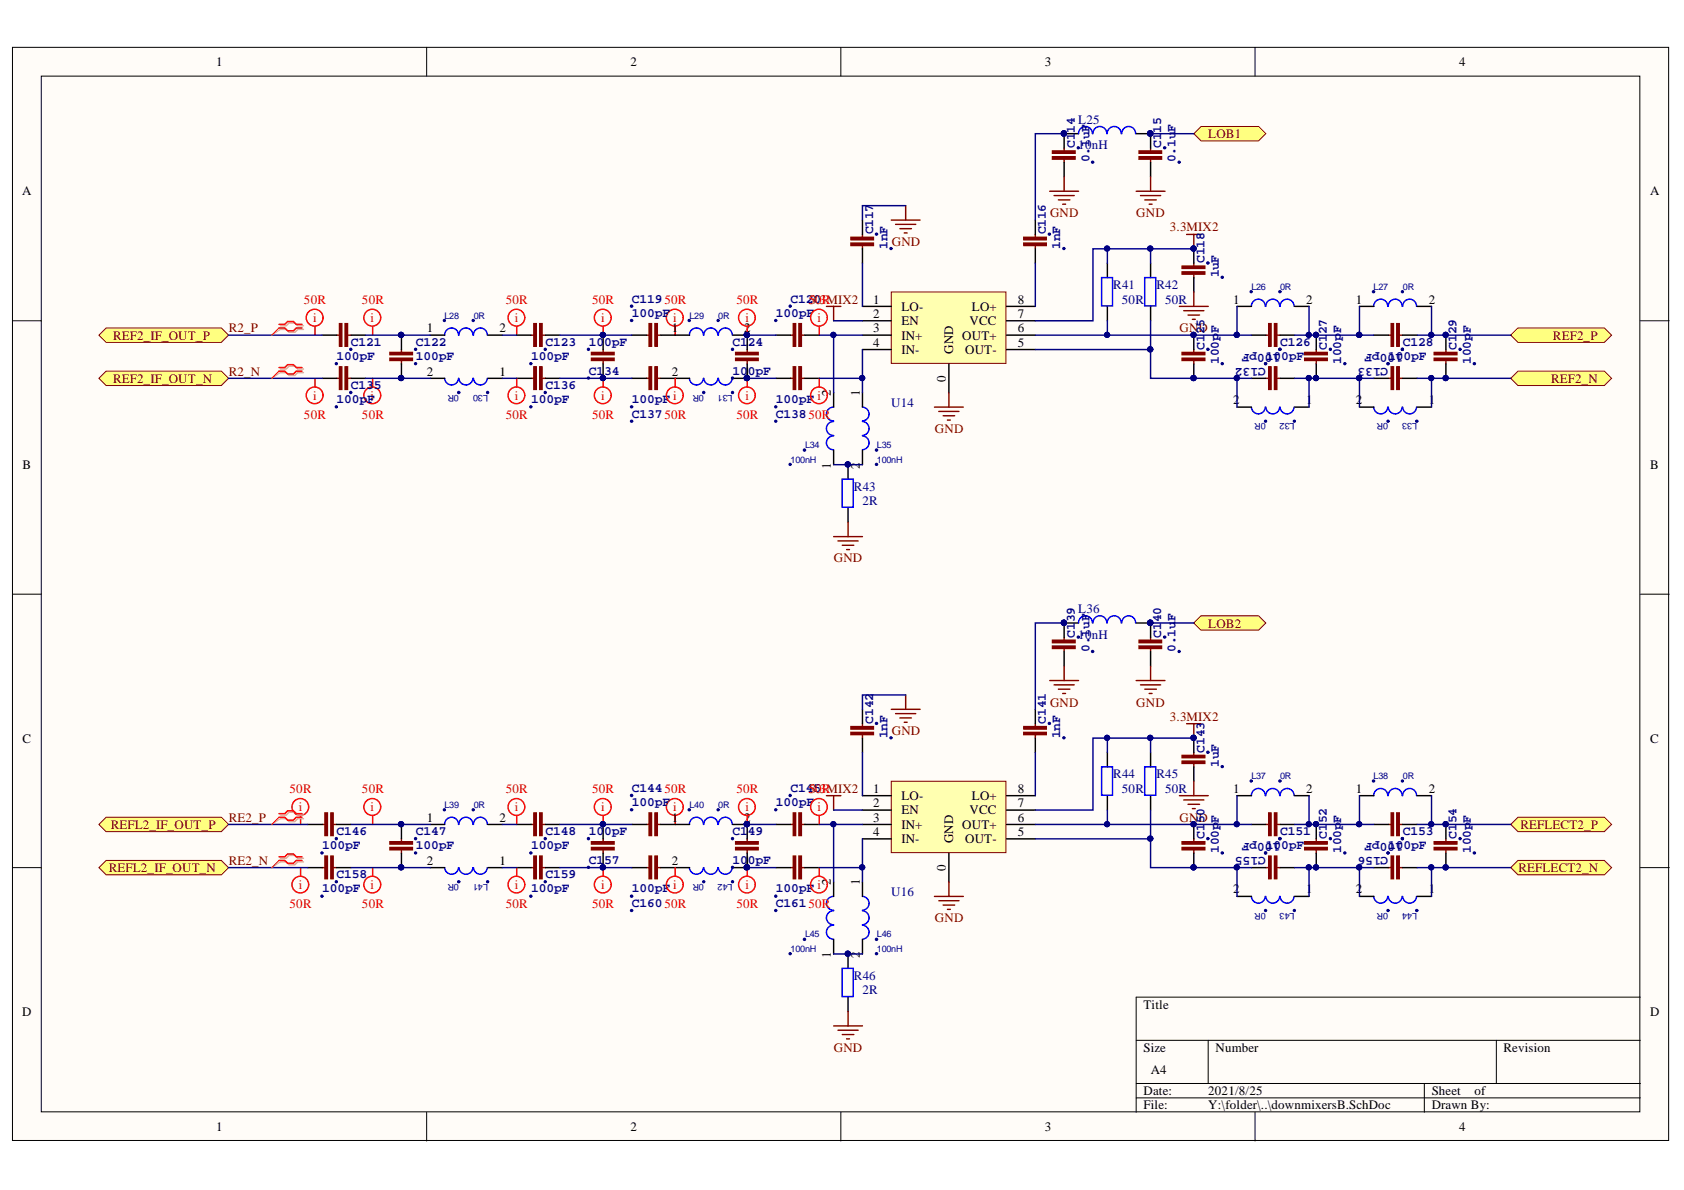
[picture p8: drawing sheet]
<svg xmlns="http://www.w3.org/2000/svg" width="297mm" height="210mm" viewBox="0 0 297 210" stroke-linecap="round" stroke-linejoin="round" font-family="sans-serif">
<defs><g id="words">
<g font-size="2.3">
<text x="38.1" y="11.7">1</text>
<text x="111.2" y="11.7">2</text>
<text x="184.3" y="11.7">3</text>
<text x="257.4" y="11.7">4</text>
<text x="3.9" y="34.5">A</text>
<text x="291.1" y="34.5">A</text>
<text x="154" y="53.6">1</text>
<text x="179.5" y="53.6">8</text>
<text x="217.5" y="53.6">1</text>
<text x="230.4" y="53.6">2</text>
<text x="239.2" y="53.6">1</text>
<text x="252" y="53.6">2</text>
<text x="75.3" y="58.6">1</text>
<text x="88.1" y="58.6">2</text>
<text x="118.5" y="58.6">1</text>
<text x="131.3" y="58.6">2</text>
<text x="154" y="56.1">2</text>
<text x="154" y="58.6">3</text>
<text x="159" y="54.8">LO-</text>
<text x="159" y="57.4">EN</text>
<text x="159" y="59.9">IN+</text>
<text x="169.7" y="59.9">OUT+</text>
<text x="171" y="57.4">VCC</text>
<text x="171.4" y="54.8">LO+</text>
<text x="179.5" y="58.6">6</text>
<text x="179.5" y="56.1">7</text>
<text x="154" y="61.2">4</text>
<text x="159" y="62.4">IN-</text>
<text x="168.1" y="62.4" transform="rotate(-90 168.1 62.4)">GND</text>
<text x="170.2" y="62.4">OUT-</text>
<text x="179.5" y="61.2">5</text>
<text x="75.3" y="66.2">2</text>
<text x="88.1" y="66.2">1</text>
<text x="118.5" y="66.2">2</text>
<text x="131.3" y="66.2">1</text>
<text x="146.6" y="69.8" transform="rotate(-90 146.6 69.8)">2</text>
<text x="151.6" y="69.8" transform="rotate(-90 151.6 69.8)">1</text>
<text x="166.9" y="67.3" transform="rotate(-90 166.9 67.3)">0</text>
<text x="217.5" y="71.3">2</text>
<text x="230.4" y="71.3">1</text>
<text x="239.2" y="71.3">2</text>
<text x="252" y="71.3">1</text>
<text x="4" y="82.7">B</text>
<text x="146.6" y="82.6" transform="rotate(-90 146.6 82.6)">1</text>
<text x="151.6" y="82.6" transform="rotate(-90 151.6 82.6)">2</text>
<text x="291.1" y="82.7">B</text>
<text x="4" y="131">C</text>
<text x="291.1" y="131">C</text>
<text x="154" y="139.8">1</text>
<text x="154" y="142.4">2</text>
<text x="159" y="141.1">LO-</text>
<text x="159" y="143.6">EN</text>
<text x="171" y="143.6">VCC</text>
<text x="171.4" y="141.1">LO+</text>
<text x="179.5" y="142.4">7</text>
<text x="179.5" y="139.8">8</text>
<text x="217.5" y="139.8">1</text>
<text x="230.4" y="139.8">2</text>
<text x="239.2" y="139.8">1</text>
<text x="252" y="139.8">2</text>
<text x="75.3" y="144.9">1</text>
<text x="88.1" y="144.9">2</text>
<text x="118.5" y="144.9">1</text>
<text x="131.3" y="144.9">2</text>
<text x="154" y="144.9">3</text>
<text x="154" y="147.4">4</text>
<text x="159" y="146.2">IN+</text>
<text x="159" y="148.7">IN-</text>
<text x="168.1" y="148.7" transform="rotate(-90 168.1 148.7)">GND</text>
<text x="169.7" y="146.2">OUT+</text>
<text x="170.2" y="148.7">OUT-</text>
<text x="179.5" y="147.4">5</text>
<text x="179.5" y="144.9">6</text>
<text x="75.3" y="152.5">2</text>
<text x="88.1" y="152.5">1</text>
<text x="118.5" y="152.5">2</text>
<text x="131.3" y="152.5">1</text>
<text x="166.9" y="153.7" transform="rotate(-90 166.9 153.7)">0</text>
<text x="146.6" y="156.1" transform="rotate(-90 146.6 156.1)">2</text>
<text x="151.6" y="156.1" transform="rotate(-90 151.6 156.1)">1</text>
<text x="217.5" y="157.6">2</text>
<text x="230.4" y="157.6">1</text>
<text x="239.2" y="157.6">2</text>
<text x="252" y="157.6">1</text>
<text x="146.6" y="168.9" transform="rotate(-90 146.6 168.9)">1</text>
<text x="151.6" y="168.9" transform="rotate(-90 151.6 168.9)">2</text>
<text x="3.9" y="179.2">D</text>
<text x="201.7" y="177.9">Title</text>
<text x="291.1" y="179.2">D</text>
<text x="201.7" y="185.6">Size</text>
<text x="214.4" y="185.6">Number</text>
<text x="265.2" y="185.6">Revision</text>
<text x="203" y="189.4">A4</text>
<text x="201.7" y="193.2">Date:</text>
<text x="201.7" y="195.7">File:</text>
<text x="213.1" y="193.2">2021/8/25</text>
<text x="213.1" y="195.7">Y:\folder\..\downmixersB.SchDoc</text>
<text x="252.5" y="193.2">Sheet</text>
<text x="252.5" y="195.7">Drawn By:</text>
<text x="260.1" y="193.2">of</text>
<text x="38.1" y="199.5">1</text>
<text x="111.2" y="199.5">2</text>
<text x="184.3" y="199.5">3</text>
<text x="257.4" y="199.5">4</text>
</g>
<g font-size="2.3" fill="#000080">
<text x="189.6" y="23.4" transform="rotate(-90 189.6 23.4)">14</text>
<text x="190.2" y="21.8">L25</text>
<text x="204.8" y="23.4" transform="rotate(-90 204.8 23.4)">15</text>
<text x="207.4" y="23.2" transform="rotate(-90 207.4 23.2)">F</text>
<text x="189.6" y="26.1" transform="rotate(-90 189.6 26.1)">C1</text>
<text x="190.2" y="26.4">10nH</text>
<text x="192.1" y="28.6" transform="rotate(-90 192.1 28.6)">0.1uF</text>
<text x="204.8" y="26.1" transform="rotate(-90 204.8 26.1)">C1</text>
<text x="207.4" y="28.6" transform="rotate(-90 207.4 28.6)">0.1u</text>
<text x="154" y="41.3" transform="rotate(-90 154 41.3)">C117</text>
<text x="184.5" y="41.3" transform="rotate(-90 184.5 41.3)">C116</text>
<text x="156.5" y="43.9" transform="rotate(-90 156.5 43.9)">1nF</text>
<text x="187" y="43.9" transform="rotate(-90 187 43.9)">1nF</text>
<text x="212.4" y="46.4" transform="rotate(-90 212.4 46.4)">C118</text>
<text x="111.5" y="53.4">C11950R</text>
<text x="139.5" y="53.4">C120.3MIX2</text>
<text x="196.4" y="51">R41</text>
<text x="197.9" y="53.6">50R</text>
<text x="204" y="51">R42</text>
<text x="205.5" y="53.6">50R</text>
<text x="215" y="48.9" transform="rotate(-90 215 48.9)">1uF</text>
<text x="111.5" y="55.9">100pF</text>
<text x="136.8" y="55.9">100pF</text>
<text x="212.4" y="59" transform="rotate(-90 212.4 59)">25</text>
<text x="215" y="58.8" transform="rotate(-90 215 58.8)">F</text>
<text x="234" y="59" transform="rotate(-90 234 59)">27</text>
<text x="236.5" y="58.8" transform="rotate(-90 236.5 58.8)">F</text>
<text x="256.9" y="59" transform="rotate(-90 256.9 59)">29</text>
<text x="259.5" y="58.8" transform="rotate(-90 259.5 58.8)">F</text>
<text x="59.4" y="63.5">100pF</text>
<text x="61.9" y="61">C121</text>
<text x="73.3" y="61">C122</text>
<text x="73.3" y="63.5">100pF</text>
<text x="93.7" y="63.5">100pF</text>
<text x="96.2" y="61">C123</text>
<text x="103.9" y="61">100pF</text>
<text x="129.2" y="61">C124</text>
<text x="212.4" y="61.7" transform="rotate(-90 212.4 61.7)">C1</text>
<text x="215" y="64.2" transform="rotate(-90 215 64.2)">100p</text>
<text x="223.3" y="64.9" transform="rotate(-180 223.3 64.9)">C132</text>
<text x="223.3" y="63.5">100pF</text>
<text x="225.8" y="62.4" transform="rotate(-180 225.8 62.4)">100pF</text>
<text x="225.8" y="61">C126</text>
<text x="234" y="61.7" transform="rotate(-90 234 61.7)">C1</text>
<text x="236.5" y="64.2" transform="rotate(-90 236.5 64.2)">100p</text>
<text x="244.8" y="64.9" transform="rotate(-180 244.8 64.9)">C133</text>
<text x="244.8" y="63.5">100pF</text>
<text x="247.5" y="62.4" transform="rotate(-180 247.5 62.4)">100pF</text>
<text x="247.5" y="61">C128</text>
<text x="256.9" y="61.7" transform="rotate(-90 256.9 61.7)">C1</text>
<text x="259.5" y="64.2" transform="rotate(-90 259.5 64.2)">100p</text>
<text x="59.4" y="71.1">100pF</text>
<text x="61.9" y="68.6">C135</text>
<text x="93.7" y="71.1">100pF</text>
<text x="96.2" y="68.6">C136</text>
<text x="103.9" y="66.1">C134</text>
<text x="111.5" y="71.1">100pF</text>
<text x="129.2" y="66.1">100pF</text>
<text x="136.8" y="71.1">100pF</text>
<text x="157.2" y="71.8">U14</text>
<text x="111.5" y="73.7">C13750R</text>
<text x="136.8" y="73.7">C13850R</text>
<text x="150.6" y="86.5">R43</text>
<text x="152.1" y="89.1">2R</text>
<text x="189.6" y="112.5" transform="rotate(-90 189.6 112.5)">C1</text>
<text x="189.6" y="109.8" transform="rotate(-90 189.6 109.8)">39</text>
<text x="190.2" y="112.7">10nH</text>
<text x="190.2" y="108.2">L36</text>
<text x="204.8" y="112.5" transform="rotate(-90 204.8 112.5)">C1</text>
<text x="204.8" y="109.8" transform="rotate(-90 204.8 109.8)">40</text>
<text x="207.4" y="109.6" transform="rotate(-90 207.4 109.6)">F</text>
<text x="192.1" y="115" transform="rotate(-90 192.1 115)">0.1uF</text>
<text x="207.4" y="115" transform="rotate(-90 207.4 115)">0.1u</text>
<text x="154" y="127.7" transform="rotate(-90 154 127.7)">C142</text>
<text x="156.5" y="130.2" transform="rotate(-90 156.5 130.2)">1nF</text>
<text x="184.5" y="127.7" transform="rotate(-90 184.5 127.7)">C141</text>
<text x="187" y="130.2" transform="rotate(-90 187 130.2)">1nF</text>
<text x="196.4" y="137.3">R44</text>
<text x="204" y="137.3">R45</text>
<text x="212.4" y="132.7" transform="rotate(-90 212.4 132.7)">C143</text>
<text x="215" y="135.3" transform="rotate(-90 215 135.3)">1uF</text>
<text x="111.5" y="139.7">C14450R</text>
<text x="111.5" y="142.2">100pF</text>
<text x="136.8" y="142.2">100pF</text>
<text x="139.5" y="139.7">C145.3MIX2</text>
<text x="197.9" y="139.8">50R</text>
<text x="205.5" y="139.8">50R</text>
<text x="56.8" y="149.8">100pF</text>
<text x="59.4" y="147.3">C146</text>
<text x="73.3" y="147.3">C147</text>
<text x="73.3" y="149.8">100pF</text>
<text x="93.7" y="149.8">100pF</text>
<text x="96.2" y="147.3">C148</text>
<text x="103.9" y="147.3">100pF</text>
<text x="129.2" y="147.3">C149</text>
<text x="212.4" y="148" transform="rotate(-90 212.4 148)">C1</text>
<text x="212.4" y="145.2" transform="rotate(-90 212.4 145.2)">50</text>
<text x="215" y="145.1" transform="rotate(-90 215 145.1)">F</text>
<text x="223.3" y="149.8">100pF</text>
<text x="225.8" y="148.6" transform="rotate(-180 225.8 148.6)">100pF</text>
<text x="225.8" y="147.3">C151</text>
<text x="234" y="148" transform="rotate(-90 234 148)">C1</text>
<text x="234" y="145.2" transform="rotate(-90 234 145.2)">52</text>
<text x="236.5" y="145.1" transform="rotate(-90 236.5 145.1)">F</text>
<text x="244.8" y="149.8">100pF</text>
<text x="247.5" y="148.6" transform="rotate(-180 247.5 148.6)">100pF</text>
<text x="247.5" y="147.3">C153</text>
<text x="256.9" y="148" transform="rotate(-90 256.9 148)">C1</text>
<text x="256.9" y="145.2" transform="rotate(-90 256.9 145.2)">54</text>
<text x="259.5" y="145.1" transform="rotate(-90 259.5 145.1)">F</text>
<text x="59.4" y="154.9">C158</text>
<text x="96.2" y="154.9">C159</text>
<text x="103.9" y="152.3">C157</text>
<text x="129.2" y="152.3">100pF</text>
<text x="215" y="150.5" transform="rotate(-90 215 150.5)">100p</text>
<text x="223.3" y="151.2" transform="rotate(-180 223.3 151.2)">C155</text>
<text x="236.5" y="150.5" transform="rotate(-90 236.5 150.5)">100p</text>
<text x="244.8" y="151.2" transform="rotate(-180 244.8 151.2)">C156</text>
<text x="259.5" y="150.5" transform="rotate(-90 259.5 150.5)">100p</text>
<text x="56.8" y="157.4">100pF</text>
<text x="93.7" y="157.4">100pF</text>
<text x="111.5" y="160">C16050R</text>
<text x="111.5" y="157.4">100pF</text>
<text x="136.8" y="157.4">100pF</text>
<text x="136.8" y="160">C16150R</text>
<text x="157.2" y="158.1">U16</text>
<text x="150.6" y="172.9">R46</text>
<text x="152.1" y="175.4">2R</text>
</g>
<g font-size="2.3" fill="#800000">
<text x="213.1" y="24.3">LOB1</text>
<text x="185.2" y="38.3">GND</text>
<text x="200.4" y="38.3">GND</text>
<text x="206.4" y="40.8">3.3MIX2</text>
<text x="157.3" y="43.4">GND</text>
<text x="20" y="59.9">REF2_IF_OUT_P</text>
<text x="40.3" y="58.6">R2_P</text>
<text x="208" y="58.6">GND</text>
<text x="273.9" y="59.9">REF2_P</text>
<text x="20" y="67.5">REF2_IF_OUT_N</text>
<text x="40.3" y="66.2">R2_N</text>
<text x="273.6" y="67.5">REF2_N</text>
<text x="164.9" y="76.4">GND</text>
<text x="147.1" y="99.2">GND</text>
<text x="213.1" y="110.7">LOB2</text>
<text x="185.2" y="124.6">GND</text>
<text x="200.4" y="124.6">GND</text>
<text x="157.3" y="129.7">GND</text>
<text x="206.4" y="127.2">3.3MIX2</text>
<text x="19.5" y="146.2">REFL2_IF_OUT_P</text>
<text x="40.3" y="144.9">RE2_P</text>
<text x="208" y="144.9">GND</text>
<text x="268.2" y="146.2">REFLECT2_P</text>
<text x="19.2" y="153.8">REFL2_IF_OUT_N</text>
<text x="40.3" y="152.5">RE2_N</text>
<text x="267.8" y="153.8">REFLECT2_N</text>
<text x="164.9" y="162.7">GND</text>
<text x="147.1" y="185.6">GND</text>
</g>
<g font-size="2.3" fill="#f00">
<text x="53.6" y="53.6">50R</text>
<text x="63.9" y="53.6">50R</text>
<text x="89.2" y="53.6">50R</text>
<text x="104.4" y="53.6">50R</text>
<text x="129.9" y="53.6">50R</text>
<text x="142.6" y="53.6">530R</text>
<text x="55.2" y="56.9">i</text>
<text x="65.4" y="56.9">i</text>
<text x="90.8" y="56.9">i</text>
<text x="106.1" y="56.9">i</text>
<text x="118.7" y="56.9">i</text>
<text x="131.5" y="56.9">i</text>
<text x="144.2" y="56.9">i</text>
<text x="55.2" y="70.6">i</text>
<text x="65.4" y="70.6">i</text>
<text x="90.8" y="70.6">i</text>
<text x="106.1" y="70.6">i</text>
<text x="118.7" y="70.6">i</text>
<text x="131.5" y="70.6">i</text>
<text x="144.2" y="70.6">i</text>
<text x="53.6" y="73.9">50R</text>
<text x="63.9" y="73.9">50R</text>
<text x="89.2" y="73.9">50R</text>
<text x="104.4" y="73.9">50R</text>
<text x="129.9" y="73.9">50R</text>
<text x="51.1" y="139.8">50R</text>
<text x="52.7" y="143.1">i</text>
<text x="63.9" y="139.8">50R</text>
<text x="65.4" y="143.1">i</text>
<text x="89.2" y="139.8">50R</text>
<text x="90.8" y="143.1">i</text>
<text x="104.4" y="139.8">50R</text>
<text x="106.1" y="143.1">i</text>
<text x="118.7" y="143.1">i</text>
<text x="129.9" y="139.8">50R</text>
<text x="131.5" y="143.1">i</text>
<text x="142.6" y="139.8">530R</text>
<text x="144.2" y="143.1">i</text>
<text x="51.1" y="160.1">50R</text>
<text x="52.7" y="156.8">i</text>
<text x="63.9" y="160.1">50R</text>
<text x="65.4" y="156.8">i</text>
<text x="89.2" y="160.1">50R</text>
<text x="90.8" y="156.8">i</text>
<text x="104.4" y="160.1">50R</text>
<text x="106.1" y="156.8">i</text>
<text x="118.7" y="156.8">i</text>
<text x="129.9" y="160.1">50R</text>
<text x="131.5" y="156.8">i</text>
<text x="144.2" y="156.8">i</text>
</g>
<g font-size="1.6" fill="#000080">
<text x="220.7" y="51.2">L26</text>
<text x="225.8" y="51.2">0R</text>
<text x="242.3" y="51.2">L27</text>
<text x="247.5" y="51.2">0R</text>
<text x="78.4" y="56.3">L28</text>
<text x="83.6" y="56.3">0R</text>
<text x="121.6" y="56.3">L29</text>
<text x="126.7" y="56.3">0R</text>
<text x="80.9" y="69.6" transform="rotate(-180 80.9 69.6)">0R</text>
<text x="86.1" y="69.6" transform="rotate(-180 86.1 69.6)">L30</text>
<text x="124.2" y="69.6" transform="rotate(-180 124.2 69.6)">0R</text>
<text x="129.2" y="69.6" transform="rotate(-180 129.2 69.6)">L31</text>
<text x="223.3" y="74.7" transform="rotate(-180 223.3 74.7)">0R</text>
<text x="228.3" y="74.7" transform="rotate(-180 228.3 74.7)">L32</text>
<text x="244.8" y="74.7" transform="rotate(-180 244.8 74.7)">0R</text>
<text x="250" y="74.7" transform="rotate(-180 250 74.7)">L33</text>
<text x="139.5" y="81.6">100nH</text>
<text x="142" y="79.1">L34</text>
<text x="154.7" y="79.1">L35</text>
<text x="154.7" y="81.6">100nH</text>
<text x="220.7" y="137.5">L37</text>
<text x="225.8" y="137.5">0R</text>
<text x="242.3" y="137.5">L38</text>
<text x="247.5" y="137.5">0R</text>
<text x="78.4" y="142.5">L39</text>
<text x="83.6" y="142.5">0R</text>
<text x="121.6" y="142.5">L40</text>
<text x="126.7" y="142.5">0R</text>
<text x="80.9" y="155.9" transform="rotate(-180 80.9 155.9)">0R</text>
<text x="86.1" y="155.9" transform="rotate(-180 86.1 155.9)">L41</text>
<text x="124.2" y="155.9" transform="rotate(-180 124.2 155.9)">0R</text>
<text x="129.2" y="155.9" transform="rotate(-180 129.2 155.9)">L42</text>
<text x="223.3" y="161" transform="rotate(-180 223.3 161)">0R</text>
<text x="228.3" y="161" transform="rotate(-180 228.3 161)">L43</text>
<text x="244.8" y="161" transform="rotate(-180 244.8 161)">0R</text>
<text x="250" y="161" transform="rotate(-180 250 161)">L44</text>
<text x="139.5" y="167.9">100nH</text>
<text x="142" y="165.4">L45</text>
<text x="154.7" y="165.4">L46</text>
<text x="154.7" y="167.9">100nH</text>
</g>
</g></defs>
<g fill="#fffcf8" stroke="#000" stroke-width=".18">
<path d="M2.2 8.4h292.1v192.8h-292.1z"/>
<path d="M7.3 13.4h281.9v182.7h-281.9z"/>
</g>
<g fill="none" stroke="#000" stroke-width=".18">
<path d="M75.3 8.4v5M148.3 8.4v5M221.4 8.4v5M2.2 56.6h5.1M289.3 56.6h5.1M2.2 104.8h5.1M289.3 104.8h5.1M2.2 153h5.1M289.3 153h5.1M289.3 175.9h-88.9v20.3M75.3 196.2v5.1M148.3 196.2v5.1"/>
<path d="M200.4 183.5h88.9M200.4 191.1h88.9M200.4 193.7h88.9M213.1 183.5v7.6M221.4 196.2v5.1M251.2 191.1v5.1M263.9 183.5v7.6"/>
</g>
<path d="M157.2 51.5h20.2v12.6h-20.2z" fill="#ffffb0" stroke="#800000" stroke-width=".18"/>
<g fill="none" stroke="#000" stroke-width=".25">
<path d="M152.1 38.8v2.6M182.6 38.8v2.6M187.7 23.6h2.5M200.4 23.6h2.5M56.8 59.1h2.6M61.9 59.1h2.6M70.8 59.1v2.6M75.9 59.1h2.5M86.1 59.1h2.5M91.1 59.1h2.6M96.2 59.1h2.6M106.4 59.1v2.6"/>
<path d="M111.5 59.1h2.5M116.6 59.1h5M129.3 59.1h2.5v2.6M136.9 59.1h2.5M142 59.1h2.5M152.1 54h5.1M152.1 56.6h5.1M152.1 59.1h5.1M152.1 43.9v2.5M177.5 54h5.1M177.5 56.6h5.1M177.5 59.1h5.1"/>
<path d="M182.6 43.9v2.5M210.6 43.9v2.5M210.6 49v2.5M210.6 59.1v2.6M218.2 54h2.5M220.7 59.1h2.6M225.8 59.1h2.6M228.4 54h2.5M232.2 59.1v2.6M239.8 54h2.5M242.3 59.1h2.6M247.4 59.1h2.6"/>
<path d="M250 54h2.5M255 59.1v2.6M56.8 66.7h2.6M61.9 66.7h2.6M70.8 64.2v2.5M75.9 66.7h2.5M86.1 66.7h2.5M91.1 66.7h2.6M96.2 66.7h2.6M106.4 64.2v2.5M111.5 66.7h2.5M116.6 66.7h5"/>
<path d="M131.8 64.2v2.5h-2.5M136.9 66.7h2.5M142 66.7h2.5M152.1 61.7h5.1M167.4 64.2v5.1M177.5 61.7h5.1M210.6 64.2v2.5M218.2 71.8h2.5M220.7 66.7h2.6M225.8 66.7h2.6M228.4 71.8h2.5M232.2 64.2v2.5"/>
<path d="M239.8 71.8h2.5M242.3 66.7h2.6M247.4 66.7h2.6M250 71.8h2.5M255 64.2v2.5"/>
</g>
<g fill="none" stroke="#800000" stroke-width=".25">
<path d="M157.2 38.8h5.1M158 39.6h3.5M159.8 36.3v2.5M59.4 59.1h.5M61.4 59.1h.5M93.7 59.1h.5M95.7 59.1h.5M114 59.1h.5M116 59.1h.6M139.4 59.1h.5M141.5 59.1h.5M145.8 54h2.5"/>
<path d="M147 54v2.6M152.1 41.4v.5M152.1 43.4v.5M158.7 40.3h2.1M159.5 41.1h.5M182.6 41.4v.5M182.6 43.4v.5M208 54h5.1M208.8 54.8h3.6M209.3 41.4h2.5M209.6 55.6h2M210.3 56.3h.5"/>
<path d="M210.6 41.4v2.5M210.6 46.4v.5M210.6 48.5v.5M210.6 51.5v2.5M223.3 59.1h.5M225.3 59.1h.5M244.9 59.1h.5M246.9 59.1h.5M59.4 66.7h.5M61.4 66.7h.5M70.8 61.7v.5M70.8 63.7v.5"/>
<path d="M93.7 66.7h.5M95.7 66.7h.5M106.4 61.7v.5M106.4 63.7v.5M114 66.7h.5M116 66.7h.6M131.8 61.7v.5M131.8 63.7v.5M139.4 66.7h.5M141.5 66.7h.5M164.8 71.8h5.1M165.6 72.6h3.6"/>
<path d="M166.4 73.3h2M167.1 74.1h.5M167.4 69.3v2.5M210.6 61.7v.5M210.6 63.7v.5M223.3 66.7h.5M225.3 66.7h.5M232.2 61.7v.5M232.2 63.7v.5M244.9 66.7h.5M246.9 66.7h.5M255 61.7v.5"/>
<path d="M255 63.7v.5"/>
</g>
<g fill="#800000" stroke="#800000" stroke-width=".25">
<path d="M150.1 41.9h4v.4h-4z"/>
<path d="M150.1 42.9h4v.4h-4z"/>
<path d="M180.6 41.9h4v.4h-4z"/>
<path d="M180.6 42.9h4v.4h-4z"/>
<path d="M104.3 63.2h4v.4h-4z"/>
<path d="M104.3 62.2h4v.4h-4z"/>
<path d="M129.8 62.2h3.9v.4h-3.9z"/>
<path d="M129.8 63.2h3.9v.4h-3.9z"/>
<path d="M114.5 64.7h.4v4h-.4z"/>
<path d="M115.5 64.7h.4v4h-.4z"/>
<path d="M60.9 57.1h.4v4h-.4z"/>
<path d="M59.9 57.1h.4v4h-.4z"/>
<path d="M68.8 62.2h3.9v.4h-3.9z"/>
<path d="M68.8 63.2h3.9v.4h-3.9z"/>
<path d="M95.2 57.1h.4v4h-.4z"/>
<path d="M94.2 57.1h.4v4h-.4z"/>
<path d="M140.9 57.1h.5v4h-.5z"/>
<path d="M139.9 57.1h.4v4h-.4z"/>
<path d="M95.2 64.7h.4v4h-.4z"/>
<path d="M94.2 64.7h.4v4h-.4z"/>
<path d="M139.9 64.7h.4v4h-.4z"/>
<path d="M140.9 64.7h.5v4h-.5z"/>
<path d="M115.5 57.1h.4v4h-.4z"/>
<path d="M114.5 57.1h.4v4h-.4z"/>
<path d="M60.9 64.7h.4v4h-.4z"/>
<path d="M59.9 64.7h.4v4h-.4z"/>
<path d="M208.5 46.9h4v.4h-4z"/>
<path d="M208.5 48h4v.4h-4z"/>
<path d="M230.1 62.2h4v.4h-4z"/>
<path d="M230.1 63.2h4v.4h-4z"/>
<path d="M253 62.2h4v.4h-4z"/>
<path d="M253 63.2h4v.4h-4z"/>
<path d="M246.4 57.1h.4v4h-.4z"/>
<path d="M245.4 57.1h.4v4h-.4z"/>
<path d="M208.5 62.2h4v.4h-4z"/>
<path d="M208.5 63.2h4v.4h-4z"/>
<path d="M224.8 57.1h.4v4h-.4z"/>
<path d="M223.8 57.1h.4v4h-.4z"/>
<path d="M223.8 64.7h.4v4h-.4z"/>
<path d="M224.8 64.7h.4v4h-.4z"/>
<path d="M245.4 64.7h.4v4h-.4z"/>
<path d="M246.4 64.7h.4v4h-.4z"/>
</g>
<g fill="#000080" stroke="#000080" stroke-width=".18">
<circle cx="154.6" cy="41.3" r=".21"/>
<circle cx="157.2" cy="43.8" r=".2"/>
<circle cx="185.1" cy="41.3" r=".21"/>
<circle cx="187.7" cy="43.8" r=".2"/>
<circle cx="187.6" cy="23.5" r=".46"/>
<circle cx="202.9" cy="23.5" r=".47"/>
<circle cx="131.7" cy="66.7" r=".46"/>
<circle cx="129.2" cy="69.2" r=".21"/>
<circle cx="124.1" cy="69.2" r=".21"/>
<circle cx="106.3" cy="59.1" r=".46"/>
<circle cx="106.3" cy="66.7" r=".46"/>
<circle cx="103.8" cy="66.7" r=".2"/>
<circle cx="103.8" cy="61.6" r=".21"/>
<circle cx="131.7" cy="59.1" r=".46"/>
<circle cx="129.2" cy="61.6" r=".21"/>
<circle cx="129.2" cy="66.7" r=".2"/>
<circle cx="111.4" cy="74.3" r=".21"/>
<circle cx="111.4" cy="71.8" r=".21"/>
<circle cx="61.9" cy="61.6" r=".21"/>
<circle cx="59.3" cy="64.1" r=".2"/>
<circle cx="78.4" cy="56.5" r=".2"/>
<circle cx="83.5" cy="56.5" r=".2"/>
<circle cx="70.8" cy="66.7" r=".46"/>
<circle cx="70.8" cy="59.1" r=".46"/>
<circle cx="73.3" cy="61.6" r=".21"/>
<circle cx="73.3" cy="64.1" r=".2"/>
<circle cx="96.2" cy="61.6" r=".21"/>
<circle cx="93.6" cy="64.1" r=".2"/>
<circle cx="139.4" cy="54" r=".21"/>
<circle cx="136.8" cy="71.8" r=".2"/>
<circle cx="86" cy="69.2" r=".21"/>
<circle cx="80.9" cy="69.2" r=".22"/>
<circle cx="96.2" cy="69.2" r=".21"/>
<circle cx="93.6" cy="71.8" r=".2"/>
<circle cx="136.8" cy="74.3" r=".2"/>
<circle cx="136.8" cy="56.5" r=".2"/>
<circle cx="121.6" cy="56.5" r=".21"/>
<circle cx="126.7" cy="56.5" r=".2"/>
<circle cx="111.4" cy="54" r=".22"/>
<circle cx="111.4" cy="56.5" r=".21"/>
<circle cx="61.9" cy="69.2" r=".21"/>
<circle cx="59.3" cy="71.8" r=".2"/>
<circle cx="210.5" cy="43.8" r=".46"/>
<circle cx="213.1" cy="46.4" r=".22"/>
<circle cx="215.6" cy="48.9" r=".21"/>
<circle cx="242.3" cy="51.4" r=".21"/>
<circle cx="247.4" cy="51.5" r=".2"/>
<circle cx="232.1" cy="66.7" r=".46"/>
<circle cx="232.1" cy="59.1" r=".46"/>
<circle cx="234.7" cy="61.6" r=".21"/>
<circle cx="237.2" cy="64.1" r=".2"/>
<circle cx="255" cy="66.7" r=".46"/>
<circle cx="255" cy="59.1" r=".46"/>
<circle cx="257.5" cy="61.6" r=".21"/>
<circle cx="260.1" cy="64.1" r=".21"/>
<circle cx="247.4" cy="61.6" r=".21"/>
<circle cx="244.8" cy="64.1" r=".2"/>
<circle cx="220.7" cy="51.5" r=".2"/>
<circle cx="225.8" cy="51.4" r=".21"/>
<circle cx="210.5" cy="66.7" r=".46"/>
<circle cx="210.5" cy="59.1" r=".46"/>
<circle cx="213.1" cy="61.6" r=".22"/>
<circle cx="215.6" cy="64.1" r=".21"/>
<circle cx="225.8" cy="61.6" r=".22"/>
<circle cx="223.2" cy="64.1" r=".2"/>
<circle cx="228.3" cy="74.3" r=".2"/>
<circle cx="223.2" cy="74.3" r=".2"/>
<circle cx="249.9" cy="74.3" r=".21"/>
<circle cx="244.8" cy="74.3" r=".2"/>
</g>
<g fill="none" stroke="#00f" stroke-width=".25">
<path d="M192.7 23.6a1.22 1.22 0 0 0-1.2-1.3 1.22 1.22 0 0 0-1.3 1.3M195.2 23.6a1.22 1.22 0 0 0-1.2-1.3 1.22 1.22 0 0 0-1.2 1.3M197.8 23.6a1.23 1.23 0 0 0-1.3-1.3 1.23 1.23 0 0 0-1.2 1.3M200.3 23.6a1.22 1.22 0 0 0-1.2-1.3 1.22 1.22 0 0 0-1.2 1.3M80.9 59.1a1.22 1.22 0 0 0-1.2-1.3 1.22 1.22 0 0 0-1.3 1.3M83.4 59.1a1.23 1.23 0 0 0-1.2-1.3 1.23 1.23 0 0 0-1.2 1.3M86 59.1a1.22 1.22 0 0 0-1.3-1.3 1.22 1.22 0 0 0-1.2 1.3M124.1 59.1a1.23 1.23 0 0 0-1.3-1.3 1.23 1.23 0 0 0-1.2 1.3M126.6 59.1a1.23 1.23 0 0 0-1.2-1.3 1.23 1.23 0 0 0-1.3 1.3M129.2 59.1a1.22 1.22 0 0 0-1.3-1.3 1.22 1.22 0 0 0-1.2 1.3M223.2 54a1.22 1.22 0 0 0-1.2-1.2 1.22 1.22 0 0 0-1.3 1.2M225.7 54a1.22 1.22 0 0 0-1.2-1.2 1.22 1.22 0 0 0-1.2 1.2"/>
<path d="M228.3 54a1.23 1.23 0 0 0-1.3-1.2 1.23 1.23 0 0 0-1.2 1.2M244.8 54a1.23 1.23 0 0 0-1.3-1.2 1.23 1.23 0 0 0-1.2 1.2M247.3 54a1.22 1.22 0 0 0-1.2-1.2 1.22 1.22 0 0 0-1.2 1.2M249.9 54a1.22 1.22 0 0 0-1.3-1.2 1.22 1.22 0 0 0-1.2 1.2M80.9 66.7a1.22 1.22 0 0 1-1.2 1.2 1.22 1.22 0 0 1-1.3-1.2M83.4 66.7a1.23 1.23 0 0 1-1.2 1.2 1.23 1.23 0 0 1-1.2-1.2M86 66.7a1.22 1.22 0 0 1-1.3 1.2 1.22 1.22 0 0 1-1.2-1.2M124.1 66.7a1.23 1.23 0 0 1-1.3 1.2 1.23 1.23 0 0 1-1.2-1.2M126.6 66.7a1.23 1.23 0 0 1-1.2 1.2 1.23 1.23 0 0 1-1.3-1.2M129.2 66.7a1.22 1.22 0 0 1-1.3 1.2 1.22 1.22 0 0 1-1.2-1.2M223.2 71.8a1.22 1.22 0 0 1-1.2 1.2 1.22 1.22 0 0 1-1.3-1.2M225.7 71.8a1.22 1.22 0 0 1-1.2 1.2 1.22 1.22 0 0 1-1.2-1.2"/>
<path d="M228.3 71.8a1.23 1.23 0 0 1-1.3 1.2 1.23 1.23 0 0 1-1.2-1.2M244.8 71.8a1.23 1.23 0 0 1-1.3 1.2 1.23 1.23 0 0 1-1.2-1.2M247.3 71.8a1.22 1.22 0 0 1-1.2 1.2 1.22 1.22 0 0 1-1.2-1.2M249.9 71.8a1.22 1.22 0 0 1-1.3 1.2 1.22 1.22 0 0 1-1.2-1.2"/>
</g>
<g fill="none" stroke="#f00" stroke-width=".25">
<path d="M65.7 57.6v1.5M91.1 57.6v1.5M119.1 57.6v1.5M65.7 66.7v1.6M91.1 66.7v1.6"/>
<circle cx="65.7" cy="56" r="1.49"/>
<circle cx="91.1" cy="56" r="1.48"/>
<circle cx="119" cy="56" r="1.49"/>
<circle cx="65.7" cy="69.7" r="1.48"/>
<circle cx="91.1" cy="69.7" r="1.47"/>
</g>
<path d="M210.6 23.6l1.2-1.3h10.2l1.3 1.3-1.3 1.3h-10.2z" fill-rule="evenodd" fill="#ffff80" stroke="#800000" stroke-width=".18"/>
<g fill="none" stroke="#800000" stroke-width=".25">
<path d="M185.2 33.7h5M185.9 34.5h3.6M186.7 35.3h2M187.4 36h.6M187.7 26.1v.5M187.7 28.2v.5M187.7 31.2v2.5M200.4 33.7h5.1M201.2 34.5h3.5M201.9 35.3h2.1M202.7 36h.5M202.9 26.1v.5"/>
<path d="M202.9 28.2v.5M202.9 31.2v2.5M147 94.7h5.1M147.8 95.4h3.6M148.6 96.2h2M149.3 96.9h.5M149.6 92.1v2.6"/>
</g>
<g fill="#800000" stroke="#800000" stroke-width=".25">
<path d="M200.9 26.6h4v.4h-4z"/>
<path d="M200.9 27.6h4v.5h-4z"/>
<path d="M185.6 26.6h4v.4h-4z"/>
<path d="M185.6 27.6h4v.5h-4z"/>
</g>
<g fill="none" stroke="#000" stroke-width=".25">
<path d="M187.7 23.6v2.5M187.7 28.7v2.5M202.9 23.6v2.5M202.9 28.7v2.5M195.3 46.4v2.6M195.3 54v2.6M202.9 46.4v2.6M202.9 54v2.6M147 69.3v2.5M147 79.4v2.6M152.1 69.3v2.5M152.1 79.4v2.6"/>
<path d="M149.6 82v2.5M149.6 89.6v2.5"/>
</g>
<g fill="#000080" stroke="#000080" stroke-width=".18">
<circle cx="202.9" cy="23.5" r=".47"/>
<circle cx="205.4" cy="26.1" r=".21"/>
<circle cx="208" cy="28.6" r=".2"/>
<circle cx="187.6" cy="23.5" r=".46"/>
<circle cx="190.2" cy="26.1" r=".2"/>
<circle cx="192.7" cy="28.6" r=".21"/>
<circle cx="141.9" cy="79.4" r=".22"/>
<circle cx="139.4" cy="81.9" r=".2"/>
<circle cx="154.6" cy="79.4" r=".22"/>
<circle cx="154.6" cy="81.9" r=".21"/>
<circle cx="149.5" cy="81.9" r=".46"/>
</g>
<path d="M194.3 49h1.9v5h-1.9zM201.9 49h2v5h-2zM147 76.9a1.22 1.22 0 0 0-1.2 1.2 1.22 1.22 0 0 0 1.2 1.2M147 74.4a1.23 1.23 0 0 0-1.2 1.2 1.23 1.23 0 0 0 1.2 1.2M147 71.8a1.22 1.22 0 0 0-1.2 1.2 1.22 1.22 0 0 0 1.2 1.2M152.1 71.8a1.22 1.22 0 0 1 1.2 1.2 1.22 1.22 0 0 1-1.2 1.2M152.1 74.4a1.23 1.23 0 0 1 1.2 1.2 1.23 1.23 0 0 1-1.2 1.2M152.1 76.9a1.22 1.22 0 0 1 1.2 1.2 1.22 1.22 0 0 1-1.2 1.2M148.5 84.5h2v5h-2z" fill="none" stroke="#00f" stroke-width=".25"/>
<g fill="#ffff80" stroke="#800000" stroke-width=".18">
<path d="M266.5 59.1l1.2-1.3h15.3l1.3 1.3-1.3 1.3h-15.3z" fill-rule="evenodd"/>
<path d="M266.5 66.7l1.2-1.2h15.3l1.3 1.2-1.3 1.3h-15.3z" fill-rule="evenodd"/>
</g>
<g fill="none" stroke="#f00" stroke-width=".25">
<path d="M55.6 57.6v1.5M106.4 57.6v1.5M131.8 57.6v1.5M144.5 57.6v1.5M55.6 66.7v1.6M106.4 66.7v1.6M119.1 66.7v1.6M131.8 66.7v1.6M144.5 66.7v1.6"/>
<circle cx="55.5" cy="56" r="1.49"/>
<circle cx="106.3" cy="56" r="1.49"/>
<circle cx="131.7" cy="56" r="1.48"/>
<circle cx="144.4" cy="56" r="1.48"/>
<circle cx="55.5" cy="69.7" r="1.48"/>
<circle cx="106.3" cy="69.7" r="1.48"/>
<circle cx="119" cy="69.7" r="1.48"/>
<circle cx="131.7" cy="69.7" r="1.47"/>
<circle cx="144.5" cy="69.7" r="1.47"/>
</g>
<g fill="#000080" stroke="#000080" stroke-width=".18">
<circle cx="106.3" cy="59.1" r=".46"/>
<circle cx="106.3" cy="66.7" r=".46"/>
<circle cx="131.7" cy="66.7" r=".46"/>
<circle cx="131.7" cy="59.1" r=".46"/>
</g>
<path d="M157.2 137.8h20.2v12.6h-20.2z" fill="#ffffb0" stroke="#800000" stroke-width=".18"/>
<g fill="none" stroke="#000" stroke-width=".25">
<path d="M187.7 109.9h2.5M200.4 109.9h2.5M152.1 125.1v2.6M152.1 130.2v2.5M182.6 125.1v2.6M182.6 130.2v2.5M210.6 130.2v2.5M210.6 135.3v2.5M54.3 145.4h2.5M54.3 153h2.5M59.4 145.4h2.5M59.4 153h2.5"/>
<path d="M70.8 145.4v2.6M70.8 150.5v2.5M75.9 145.4h2.5M75.9 153h2.5M86.1 145.4h2.5M86.1 153h2.5M91.1 145.4h2.6M91.1 153h2.6M96.2 145.4h2.6M96.2 153h2.6M106.4 145.4v2.6M106.4 150.5v2.5"/>
<path d="M111.5 145.4h2.5M111.5 153h2.5M116.6 145.4h5M116.6 153h5M129.3 145.4h2.5v2.6M131.8 150.5v2.5h-2.5M136.9 145.4h2.5M136.9 153h2.5M142 145.4h2.5M142 153h2.5M152.1 140.3h5.1M152.1 142.9h5.1"/>
<path d="M152.1 145.4h5.1M152.1 148h5.1M167.4 150.5v5.1M177.5 140.3h5.1M177.5 142.9h5.1M177.5 145.4h5.1M177.5 148h5.1M210.6 145.4v2.6M210.6 150.5v2.5M218.2 140.3h2.5M218.2 158.1h2.5M220.7 145.4h2.6"/>
<path d="M220.7 153h2.6M225.8 145.4h2.6M225.8 153h2.6M228.4 140.3h2.5M228.4 158.1h2.5M232.2 145.4v2.6M232.2 150.5v2.5M239.8 140.3h2.5M239.8 158.1h2.5M242.3 145.4h2.6M242.3 153h2.6M247.4 145.4h2.6"/>
<path d="M247.4 153h2.6M250 140.3h2.5M250 158.1h2.5M255 145.4v2.6M255 150.5v2.5"/>
</g>
<g fill="none" stroke="#800000" stroke-width=".25">
<path d="M152.1 127.7v.5M152.1 129.7v.5M157.2 125.1h5.1M158 125.9h3.5M158.7 126.6h2.1M159.5 127.4h.5M159.8 122.6v2.5M182.6 127.7v.5M182.6 129.7v.5M209.3 127.7h2.5M210.6 127.7v2.5M210.6 132.7v.5"/>
<path d="M210.6 134.8v.5M210.6 137.8v2.5M56.8 153h.5M56.8 145.4h.5M58.9 153h.5M58.9 145.4h.5M70.8 148v.5M70.8 150v.5M93.7 153h.5M93.7 145.4h.5M95.7 153h.5M95.7 145.4h.5"/>
<path d="M106.4 148v.5M106.4 150v.5M114 153h.5M114 145.4h.5M116 153h.6M116 145.4h.6M131.8 148v.5M131.8 150v.5M139.4 153h.5M139.4 145.4h.5M141.5 153h.5M141.5 145.4h.5"/>
<path d="M145.8 140.3h2.5M147 140.3v2.6M164.8 158.1h5.1M165.6 158.9h3.6M166.4 159.6h2M167.4 155.6v2.5M208 140.3h5.1M208.8 141.1h3.6M209.6 141.9h2M210.3 142.6h.5M210.6 148v.5M210.6 150v.5"/>
<path d="M223.3 153h.5M223.3 145.4h.5M225.3 153h.5M225.3 145.4h.5M232.2 148v.5M232.2 150v.5M244.9 153h.5M244.9 145.4h.5M246.9 153h.5M246.9 145.4h.5M255 148v.5M255 150v.5"/>
<path d="M167.1 160.4h.5"/>
</g>
<g fill="#800000" stroke="#800000" stroke-width=".25">
<path d="M150.1 128.2h4v.4h-4z"/>
<path d="M150.1 129.2h4v.4h-4z"/>
<path d="M180.6 128.2h4v.4h-4z"/>
<path d="M180.6 129.2h4v.4h-4z"/>
<path d="M104.3 149.5h4v.4h-4z"/>
<path d="M104.3 148.5h4v.4h-4z"/>
<path d="M129.8 148.5h3.9v.4h-3.9z"/>
<path d="M129.8 149.5h3.9v.4h-3.9z"/>
<path d="M114.5 151h.4v4h-.4z"/>
<path d="M115.5 151h.4v4h-.4z"/>
<path d="M58.4 143.4h.4v4h-.4z"/>
<path d="M57.3 143.4h.4v4h-.4z"/>
<path d="M68.8 148.5h3.9v.4h-3.9z"/>
<path d="M68.8 149.5h3.9v.4h-3.9z"/>
<path d="M95.2 143.4h.4v4h-.4z"/>
<path d="M94.2 143.4h.4v4h-.4z"/>
<path d="M140.9 143.4h.5v4h-.5z"/>
<path d="M139.9 143.4h.4v4h-.4z"/>
<path d="M95.2 151h.4v4h-.4z"/>
<path d="M94.2 151h.4v4h-.4z"/>
<path d="M139.9 151h.4v4h-.4z"/>
<path d="M140.9 151h.5v4h-.5z"/>
<path d="M115.5 143.4h.4v4h-.4z"/>
<path d="M114.5 143.4h.4v4h-.4z"/>
<path d="M58.4 151h.4v4h-.4z"/>
<path d="M57.3 151h.4v4h-.4z"/>
<path d="M208.5 133.2h4v.4h-4z"/>
<path d="M208.5 134.3h4v.4h-4z"/>
<path d="M230.1 148.5h4v.4h-4z"/>
<path d="M230.1 149.5h4v.4h-4z"/>
<path d="M253 148.5h4v.4h-4z"/>
<path d="M253 149.5h4v.4h-4z"/>
<path d="M246.4 143.4h.4v4h-.4z"/>
<path d="M245.4 143.4h.4v4h-.4z"/>
<path d="M208.5 148.5h4v.4h-4z"/>
<path d="M208.5 149.5h4v.4h-4z"/>
<path d="M224.8 143.4h.4v4h-.4z"/>
<path d="M223.8 143.4h.4v4h-.4z"/>
<path d="M223.8 151h.4v4h-.4z"/>
<path d="M224.8 151h.4v4h-.4z"/>
<path d="M245.4 151h.4v4h-.4z"/>
<path d="M246.4 151h.4v4h-.4z"/>
</g>
<g fill="#000080" stroke="#000080" stroke-width=".18">
<circle cx="154.6" cy="127.6" r=".21"/>
<circle cx="157.2" cy="130.1" r=".2"/>
<circle cx="185.1" cy="127.6" r=".21"/>
<circle cx="187.7" cy="130.1" r=".2"/>
<circle cx="187.6" cy="109.8" r=".46"/>
<circle cx="202.9" cy="109.8" r=".47"/>
<circle cx="131.7" cy="153" r=".46"/>
<circle cx="129.2" cy="155.5" r=".2"/>
<circle cx="124.1" cy="155.5" r=".2"/>
<circle cx="106.3" cy="145.4" r=".46"/>
<circle cx="106.3" cy="153" r=".46"/>
<circle cx="103.8" cy="153" r=".2"/>
<circle cx="103.8" cy="147.9" r=".21"/>
<circle cx="131.7" cy="145.4" r=".46"/>
<circle cx="129.2" cy="147.9" r=".21"/>
<circle cx="129.2" cy="153" r=".2"/>
<circle cx="111.4" cy="160.6" r=".21"/>
<circle cx="111.4" cy="158.1" r=".22"/>
<circle cx="59.3" cy="147.9" r=".21"/>
<circle cx="56.8" cy="150.5" r=".2"/>
<circle cx="78.4" cy="142.8" r=".2"/>
<circle cx="83.5" cy="142.8" r=".2"/>
<circle cx="70.8" cy="153" r=".46"/>
<circle cx="70.8" cy="145.4" r=".46"/>
<circle cx="73.3" cy="147.9" r=".21"/>
<circle cx="73.3" cy="150.5" r=".2"/>
<circle cx="96.2" cy="147.9" r=".21"/>
<circle cx="93.6" cy="150.5" r=".2"/>
<circle cx="139.4" cy="140.3" r=".21"/>
<circle cx="136.8" cy="158.1" r=".21"/>
<circle cx="86" cy="155.5" r=".2"/>
<circle cx="80.9" cy="155.5" r=".21"/>
<circle cx="96.2" cy="155.5" r=".2"/>
<circle cx="93.6" cy="158.1" r=".21"/>
<circle cx="136.8" cy="160.6" r=".2"/>
<circle cx="136.8" cy="142.8" r=".2"/>
<circle cx="121.6" cy="142.8" r=".21"/>
<circle cx="126.7" cy="142.8" r=".2"/>
<circle cx="111.4" cy="140.3" r=".22"/>
<circle cx="111.4" cy="142.8" r=".21"/>
<circle cx="59.3" cy="155.5" r=".2"/>
<circle cx="56.8" cy="158.1" r=".21"/>
<circle cx="210.5" cy="130.1" r=".46"/>
<circle cx="213.1" cy="132.7" r=".22"/>
<circle cx="215.6" cy="135.2" r=".21"/>
<circle cx="242.3" cy="137.8" r=".21"/>
<circle cx="247.4" cy="137.8" r=".2"/>
<circle cx="232.1" cy="153" r=".46"/>
<circle cx="232.1" cy="145.4" r=".46"/>
<circle cx="234.7" cy="147.9" r=".21"/>
<circle cx="237.2" cy="150.5" r=".2"/>
<circle cx="255" cy="153" r=".46"/>
<circle cx="255" cy="145.4" r=".46"/>
<circle cx="257.5" cy="147.9" r=".21"/>
<circle cx="260.1" cy="150.4" r=".21"/>
<circle cx="247.4" cy="147.9" r=".21"/>
<circle cx="244.8" cy="150.5" r=".2"/>
<circle cx="220.7" cy="137.8" r=".2"/>
<circle cx="225.8" cy="137.8" r=".21"/>
<circle cx="210.5" cy="153" r=".46"/>
<circle cx="210.5" cy="145.4" r=".46"/>
<circle cx="213.1" cy="147.9" r=".22"/>
<circle cx="215.6" cy="150.4" r=".21"/>
<circle cx="225.8" cy="147.9" r=".22"/>
<circle cx="223.2" cy="150.5" r=".2"/>
<circle cx="228.3" cy="160.6" r=".2"/>
<circle cx="223.2" cy="160.6" r=".2"/>
<circle cx="249.9" cy="160.6" r=".21"/>
<circle cx="244.8" cy="160.6" r=".2"/>
</g>
<g fill="none" stroke="#00f" stroke-width=".25">
<path d="M192.7 109.9a1.22 1.22 0 0 0-1.2-1.3 1.22 1.22 0 0 0-1.3 1.3M195.2 109.9a1.22 1.22 0 0 0-1.2-1.3 1.22 1.22 0 0 0-1.2 1.3M197.8 109.9a1.23 1.23 0 0 0-1.3-1.3 1.23 1.23 0 0 0-1.2 1.3M200.3 109.9a1.22 1.22 0 0 0-1.2-1.3 1.22 1.22 0 0 0-1.2 1.3M80.9 145.4a1.22 1.22 0 0 0-1.2-1.2 1.22 1.22 0 0 0-1.3 1.2M80.9 153a1.22 1.22 0 0 1-1.2 1.2 1.22 1.22 0 0 1-1.3-1.2M83.4 145.4a1.23 1.23 0 0 0-1.2-1.2 1.23 1.23 0 0 0-1.2 1.2M83.4 153a1.23 1.23 0 0 1-1.2 1.2 1.23 1.23 0 0 1-1.2-1.2M86 145.4a1.22 1.22 0 0 0-1.3-1.2 1.22 1.22 0 0 0-1.2 1.2M86 153a1.22 1.22 0 0 1-1.3 1.2 1.22 1.22 0 0 1-1.2-1.2M124.1 153a1.23 1.23 0 0 1-1.3 1.2 1.23 1.23 0 0 1-1.2-1.2M124.1 145.4a1.23 1.23 0 0 0-1.3-1.2 1.23 1.23 0 0 0-1.2 1.2"/>
<path d="M126.6 153a1.23 1.23 0 0 1-1.2 1.2 1.23 1.23 0 0 1-1.3-1.2M126.6 145.4a1.23 1.23 0 0 0-1.2-1.2 1.23 1.23 0 0 0-1.3 1.2M129.2 153a1.22 1.22 0 0 1-1.3 1.2 1.22 1.22 0 0 1-1.2-1.2M129.2 145.4a1.22 1.22 0 0 0-1.3-1.2 1.22 1.22 0 0 0-1.2 1.2M223.2 140.3a1.22 1.22 0 0 0-1.2-1.2 1.22 1.22 0 0 0-1.3 1.2M223.2 158.1a1.22 1.22 0 0 1-1.2 1.2 1.22 1.22 0 0 1-1.3-1.2M225.7 140.3a1.22 1.22 0 0 0-1.2-1.2 1.22 1.22 0 0 0-1.2 1.2M225.7 158.1a1.22 1.22 0 0 1-1.2 1.2 1.22 1.22 0 0 1-1.2-1.2M228.3 140.3a1.23 1.23 0 0 0-1.3-1.2 1.23 1.23 0 0 0-1.2 1.2M228.3 158.1a1.23 1.23 0 0 1-1.3 1.2 1.23 1.23 0 0 1-1.2-1.2M244.8 140.3a1.23 1.23 0 0 0-1.3-1.2 1.23 1.23 0 0 0-1.2 1.2M244.8 158.1a1.23 1.23 0 0 1-1.3 1.2 1.23 1.23 0 0 1-1.2-1.2"/>
<path d="M247.3 140.3a1.22 1.22 0 0 0-1.2-1.2 1.22 1.22 0 0 0-1.2 1.2M247.3 158.1a1.22 1.22 0 0 1-1.2 1.2 1.22 1.22 0 0 1-1.2-1.2M249.9 140.3a1.22 1.22 0 0 0-1.3-1.2 1.22 1.22 0 0 0-1.2 1.2M249.9 158.1a1.22 1.22 0 0 1-1.3 1.2 1.22 1.22 0 0 1-1.2-1.2"/>
</g>
<g fill="none" stroke="#f00" stroke-width=".25">
<path d="M65.7 143.9v1.5M65.7 153v1.6M91.1 143.9v1.5M91.1 153v1.6M119.1 143.9v1.5"/>
<circle cx="65.7" cy="142.3" r="1.49"/>
<circle cx="65.7" cy="156" r="1.48"/>
<circle cx="91.1" cy="142.3" r="1.48"/>
<circle cx="91.1" cy="156" r="1.47"/>
<circle cx="119" cy="142.3" r="1.49"/>
</g>
<path d="M210.6 109.9l1.2-1.3h10.2l1.3 1.3-1.3 1.3h-10.2z" fill-rule="evenodd" fill="#ffff80" stroke="#800000" stroke-width=".18"/>
<g fill="none" stroke="#800000" stroke-width=".25">
<path d="M187.7 112.4v.5M187.7 114.5v.5M187.7 117.5v2.5M202.9 112.4v.5M202.9 114.5v.5M202.9 117.5v2.5M185.2 120h5M185.9 120.8h3.6M186.7 121.6h2M187.4 122.3h.6M200.4 120h5.1M201.2 120.8h3.5"/>
<path d="M201.9 121.6h2.1M202.7 122.3h.5M149.6 178.4v2.6M147 181h5.1M147.8 181.7h3.6M148.6 182.5h2M149.3 183.2h.5"/>
</g>
<g fill="#800000" stroke="#800000" stroke-width=".25">
<path d="M200.9 112.9h4v.5h-4z"/>
<path d="M200.9 113.9h4v.5h-4z"/>
<path d="M185.6 112.9h4v.5h-4z"/>
<path d="M185.6 113.9h4v.5h-4z"/>
</g>
<g fill="none" stroke="#000" stroke-width=".25">
<path d="M187.7 109.9v2.5M187.7 115v2.5M202.9 109.9v2.5M202.9 115v2.5M195.3 132.7v2.6M202.9 132.7v2.6M147 155.6v2.5M152.1 155.6v2.5M195.3 140.3v2.6M202.9 140.3v2.6M147 165.7v2.6M149.6 168.3v2.5"/>
<path d="M149.6 175.9v2.5M152.1 165.7v2.6"/>
</g>
<g fill="#000080" stroke="#000080" stroke-width=".18">
<circle cx="202.9" cy="109.8" r=".47"/>
<circle cx="205.4" cy="112.4" r=".21"/>
<circle cx="208" cy="114.9" r=".2"/>
<circle cx="187.6" cy="109.8" r=".46"/>
<circle cx="190.2" cy="112.4" r=".2"/>
<circle cx="192.7" cy="114.9" r=".21"/>
<circle cx="141.9" cy="165.7" r=".22"/>
<circle cx="139.4" cy="168.2" r=".2"/>
<circle cx="154.6" cy="165.7" r=".22"/>
<circle cx="154.6" cy="168.2" r=".21"/>
<circle cx="149.5" cy="168.2" r=".46"/>
<circle cx="106.3" cy="145.4" r=".46"/>
<circle cx="106.3" cy="153" r=".46"/>
<circle cx="131.7" cy="153" r=".46"/>
<circle cx="131.7" cy="145.4" r=".46"/>
</g>
<path d="M194.3 135.3h1.9v5h-1.9zM201.9 135.3h2v5h-2zM147 158.1a1.22 1.22 0 0 0-1.2 1.2 1.22 1.22 0 0 0 1.2 1.3M152.1 158.1a1.22 1.22 0 0 1 1.2 1.2 1.22 1.22 0 0 1-1.2 1.3M147 163.2a1.23 1.23 0 0 0-1.2 1.2 1.23 1.23 0 0 0 1.2 1.3M147 160.7a1.23 1.23 0 0 0-1.2 1.2 1.23 1.23 0 0 0 1.2 1.2M148.5 170.8h2v5h-2zM152.1 160.7a1.23 1.23 0 0 1 1.2 1.2 1.23 1.23 0 0 1-1.2 1.2M152.1 163.2a1.23 1.23 0 0 1 1.2 1.2 1.23 1.23 0 0 1-1.2 1.3" fill="none" stroke="#00f" stroke-width=".25"/>
<g fill="none" stroke="#f00" stroke-width=".25">
<path d="M53 143.9v1.5M53 153v1.6M106.4 143.9v1.5M106.4 153v1.6M119.1 153v1.6M131.8 143.9v1.5M131.8 153v1.6M144.5 143.9v1.5M144.5 153v1.6"/>
<circle cx="53" cy="142.3" r="1.48"/>
<circle cx="53" cy="156" r="1.47"/>
<circle cx="106.3" cy="142.3" r="1.49"/>
<circle cx="106.3" cy="156" r="1.48"/>
<circle cx="119" cy="156" r="1.48"/>
<circle cx="131.7" cy="142.3" r="1.48"/>
<circle cx="131.7" cy="156" r="1.47"/>
<circle cx="144.4" cy="142.3" r="1.48"/>
<circle cx="144.5" cy="156" r="1.47"/>
</g>
<g fill="#ffff80" stroke="#800000" stroke-width=".18">
<path d="M17.4 59.1l1.3-1.3h20.3l1.3 1.3-1.3 1.3h-20.3z" fill-rule="evenodd"/>
<path d="M17.4 66.7l1.3-1.2h20.3l1.3 1.2-1.3 1.3h-20.3z" fill-rule="evenodd"/>
<path d="M17.4 153l1.3-1.2h20.3l1.3 1.2-1.3 1.3h-20.3z" fill-rule="evenodd"/>
<path d="M17.4 145.4l1.3-1.2h20.3l1.3 1.2-1.3 1.3h-20.3z" fill-rule="evenodd"/>
<path d="M266.5 145.4l1.2-1.2h15.3l1.3 1.2-1.3 1.3h-15.3z" fill-rule="evenodd"/>
<path d="M266.5 153l1.2-1.2h15.3l1.3 1.2-1.3 1.3h-15.3z" fill-rule="evenodd"/>
</g>
<g fill="none" stroke="#000080" stroke-width=".25">
<path d="M159.8 36.3h-7.7v2.5M187.7 23.6h-5.1v15.2M202.9 23.6h7.7M40.3 59.1h16.5M64.5 59.1h11.4M88.6 59.1h2.5M98.8 59.1h12.7M131.8 59.1h5.1M144.5 59.1h7.6M147 56.6h5.1M147 59.1v10.2M152.1 46.4v7.6"/>
<path d="M182.6 59.1h35.6M182.6 46.4v7.6M195.3 43.9v2.5M195.3 56.6v2.5M202.9 43.9v2.5M202.9 56.6v5.1M210.6 43.9h-17.8v12.7h-10.2M218.2 59.1h2.5M218.2 54v5.1M228.4 59.1h11.4M230.9 54v5.1M239.8 54v5.1"/>
<path d="M239.8 59.1h2.5M250 59.1h16.5M252.5 54v5.1M40.3 66.7h16.5M64.5 66.7h11.4M88.6 66.7h2.5M98.8 66.7h12.7M131.8 66.7h5.1M152.1 61.7v5h-7.6M152.1 66.7v2.6M182.6 61.7h20.3v5h17.8M218.2 66.7v5.1"/>
<path d="M228.4 66.7h13.9M230.9 66.7v5.1M239.8 66.7v5.1M250 66.7h16.5M252.5 66.7v5.1M147 82h5.1M187.7 109.9h-5.1v15.2M202.9 109.9h7.7M152.1 132.7v7.6M159.8 122.6h-7.7v2.5M182.6 132.7v7.6M195.3 130.2v2.5"/>
<path d="M202.9 130.2v2.5M210.6 130.2h-17.8v12.7h-10.2M40.3 145.4h14M40.3 153h14M61.9 145.4h14M61.9 153h14M88.6 145.4h2.5M88.6 153h2.5M98.8 145.4h12.7M98.8 153h12.7M131.8 145.4h5.1M131.8 153h5.1"/>
<path d="M144.5 145.4h7.6M147 145.4v10.2M147 142.9h5.1M152.1 148v5h-7.6M152.1 153v2.6M182.6 148h20.3v5h17.8M182.6 145.4h38.1M195.3 142.9v2.5M202.9 142.9v5.1M218.2 140.3v5.1M218.2 153v5.1M228.4 153h13.9"/>
<path d="M228.4 145.4h13.9M230.9 140.3v5.1M230.9 153v5.1M239.8 140.3v5.1M239.8 153v5.1M250 153h16.5M250 145.4h16.5M252.5 140.3v5.1M252.5 153v5.1M147 168.3h5.1"/>
</g>
<g fill="#000080" stroke="#000080" stroke-width=".18">
<circle cx="147" cy="59.1" r=".46"/>
<circle cx="152.1" cy="66.7" r=".46"/>
<circle cx="195.3" cy="43.8" r=".46"/>
<circle cx="202.9" cy="43.8" r=".46"/>
<circle cx="210.5" cy="43.8" r=".46"/>
<circle cx="239.7" cy="59.1" r=".46"/>
<circle cx="252.5" cy="59.1" r=".46"/>
<circle cx="230.9" cy="59.1" r=".46"/>
<circle cx="232.1" cy="59.1" r=".46"/>
<circle cx="218.1" cy="59.1" r=".46"/>
<circle cx="230.9" cy="66.7" r=".46"/>
<circle cx="218.1" cy="66.7" r=".46"/>
<circle cx="232.1" cy="66.7" r=".46"/>
<circle cx="239.7" cy="66.7" r=".46"/>
<circle cx="252.5" cy="66.7" r=".46"/>
<circle cx="255" cy="66.7" r=".46"/>
<circle cx="195.3" cy="59.1" r=".46"/>
<circle cx="149.5" cy="81.9" r=".46"/>
<circle cx="202.9" cy="61.6" r=".47"/>
<circle cx="210.5" cy="59.1" r=".46"/>
<circle cx="210.5" cy="66.7" r=".46"/>
<circle cx="255" cy="59.1" r=".46"/>
<circle cx="131.7" cy="59.1" r=".46"/>
<circle cx="131.7" cy="66.7" r=".46"/>
<circle cx="106.3" cy="59.1" r=".46"/>
<circle cx="106.3" cy="66.7" r=".46"/>
<circle cx="152.1" cy="153" r=".46"/>
<circle cx="239.7" cy="145.4" r=".46"/>
<circle cx="252.5" cy="145.4" r=".46"/>
<circle cx="218.1" cy="145.4" r=".46"/>
<circle cx="230.9" cy="145.4" r=".46"/>
<circle cx="230.9" cy="153" r=".46"/>
<circle cx="218.1" cy="153" r=".46"/>
<circle cx="252.5" cy="153" r=".46"/>
<circle cx="239.7" cy="153" r=".46"/>
<circle cx="255" cy="153" r=".46"/>
<circle cx="202.9" cy="109.8" r=".47"/>
<circle cx="195.3" cy="145.4" r=".46"/>
<circle cx="202.9" cy="130.1" r=".46"/>
<circle cx="195.3" cy="130.1" r=".46"/>
<circle cx="149.5" cy="168.2" r=".46"/>
<circle cx="147" cy="145.4" r=".46"/>
<circle cx="202.9" cy="147.9" r=".46"/>
<circle cx="210.5" cy="153" r=".46"/>
<circle cx="255" cy="145.4" r=".46"/>
<circle cx="131.7" cy="145.4" r=".46"/>
<circle cx="131.7" cy="153" r=".46"/>
<circle cx="106.3" cy="145.4" r=".46"/>
<circle cx="106.3" cy="153" r=".46"/>
<circle cx="70.8" cy="145.4" r=".46"/>
<circle cx="70.8" cy="153" r=".46"/>
<circle cx="187.6" cy="23.5" r=".46"/>
<circle cx="202.9" cy="23.5" r=".47"/>
<circle cx="187.6" cy="109.8" r=".46"/>
<circle cx="70.8" cy="66.7" r=".46"/>
<circle cx="70.8" cy="59.1" r=".46"/>
<circle cx="210.5" cy="145.4" r=".46"/>
<circle cx="210.5" cy="130.1" r=".46"/>
<circle cx="232.1" cy="153" r=".46"/>
<circle cx="232.1" cy="145.4" r=".46"/>
</g>
<path d="M49.5 57.5h1l.5-.5h1l.5 .5h1M49.5 58.1h1l.5 .5h1l.5-.5h1M49.5 65.1h1l.5-.5h1l.5 .5h1M49.5 65.7h1l.5 .5h1l.5-.5h1M49.5 143.8h1l.5-.5h1l.5 .5h1M49.5 144.4h1l.5 .5h1l.5-.5h1M49.5 151.4h1l.5-.5h1l.5 .5h1M49.5 152h1l.5 .5h1l.5-.5h1" fill="none" stroke="#d0a19e" stroke-width=".25"/>
<path d="M49.5 58.1l-1.6 1M49.5 65.7l-1.6 1M49.5 144.4l-1.6 1M49.5 152l-1.6 1" fill="none" stroke="#d0a19e" stroke-width=".18"/>
<path d="M49.2 57.2h1l.5-.5h1.1l.5 .5h1M49.2 57.8h1l.5 .6h1.1l.5-.6h1M49.2 64.8h1l.5-.5h1.1l.5 .5h1M49.2 65.5h1l.5 .5h1.1l.5-.5h1M49.2 143.5h1l.5-.5h1.1l.5 .5h1M49.2 144.2h1l.5 .5h1.1l.5-.5h1M49.2 151.1h1l.5-.5h1.1l.5 .5h1M49.2 151.8h1l.5 .5h1.1l.5-.5h1" fill="none" stroke="#f00" stroke-width=".25"/>
<path d="M49.2 57.8l-1.3 1.3M49.2 65.5l-1.3 1.2M49.2 144.2l-1.3 1.2M49.2 151.8l-1.3 1.2" fill="none" stroke="#f00" stroke-width=".18"/>
<use href="#words"/>
</svg>
